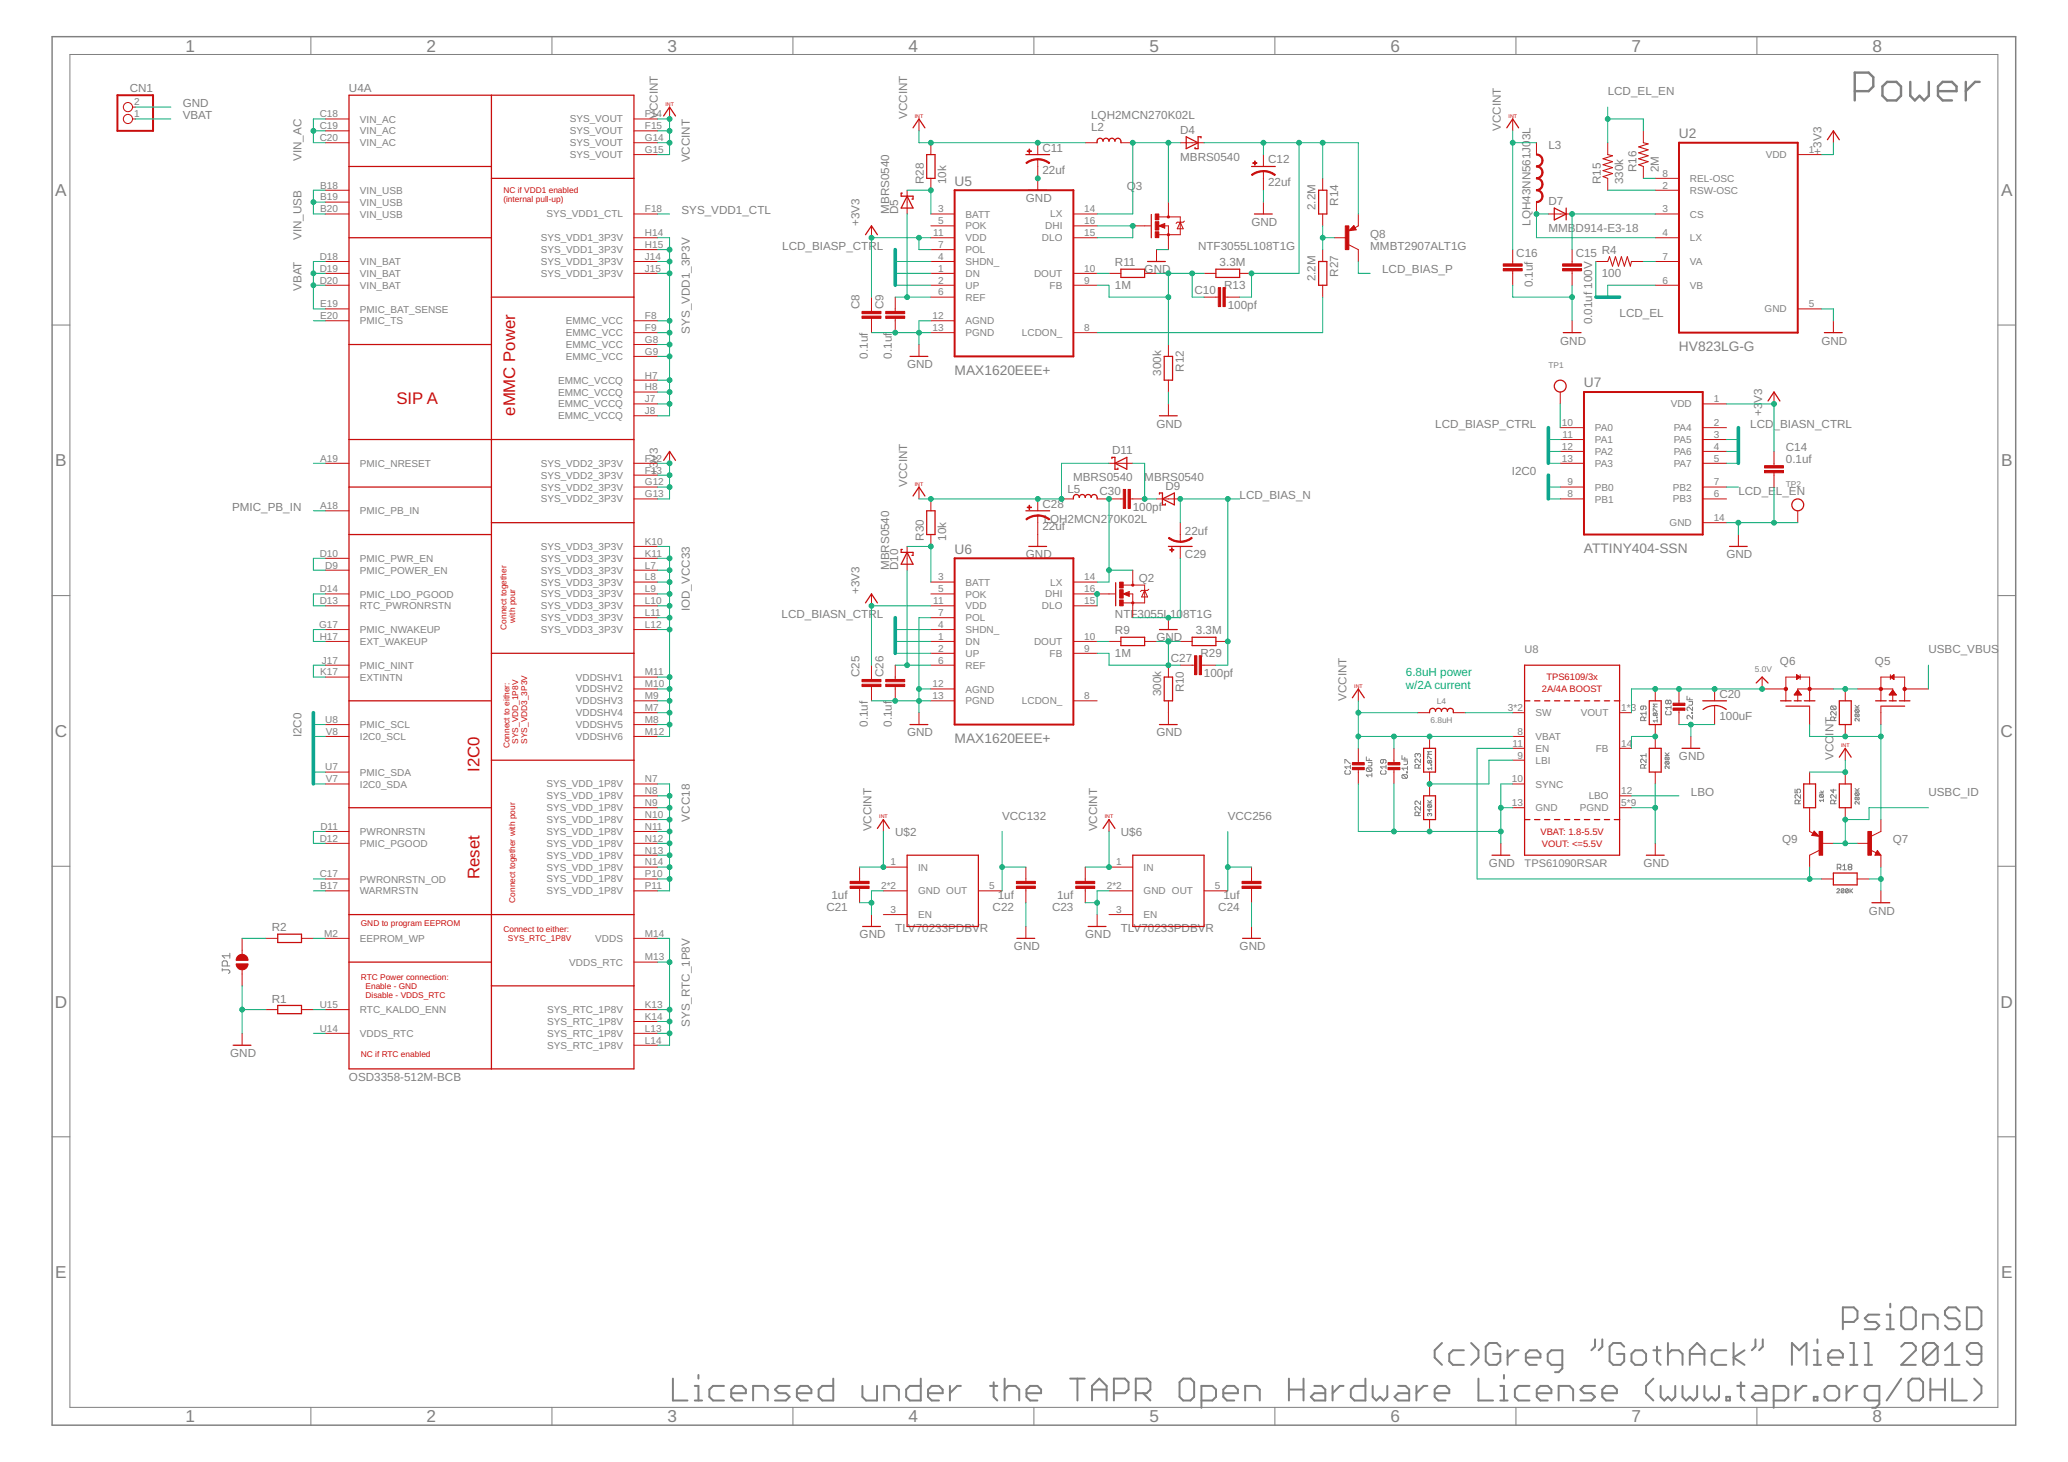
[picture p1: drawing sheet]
<svg xmlns="http://www.w3.org/2000/svg" width="420mm" height="297mm" viewBox="0 0 420 297" stroke-linecap="round" stroke-linejoin="round" font-family="sans-serif">
<defs><g id="words">
<g font-size="3.5" fill="#808080">
<text x="37.7" y="10.5">1</text>
<text x="86.7" y="10.5">2</text>
<text x="135.6" y="10.5">3</text>
<text x="184.6" y="10.5">4</text>
<text x="233.6" y="10.5">5</text>
<text x="282.5" y="10.5">6</text>
<text x="331.5" y="10.5">7</text>
<text x="380.5" y="10.5">8</text>
<text x="11.2" y="39.8">A</text>
<text x="406.6" y="39.8">A</text>
<text x="11.2" y="94.8">B</text>
<text x="406.6" y="94.8">B</text>
<text x="11.1" y="149.7">C</text>
<text x="406.5" y="149.7">C</text>
<text x="11.1" y="204.7">D</text>
<text x="406.5" y="204.7">D</text>
<text x="11.2" y="259.7">E</text>
<text x="406.6" y="259.7">E</text>
<text x="37.7" y="289">1</text>
<text x="86.7" y="289">2</text>
<text x="135.6" y="289">3</text>
<text x="184.6" y="289">4</text>
<text x="233.6" y="289">5</text>
<text x="282.5" y="289">6</text>
<text x="331.5" y="289">7</text>
<text x="380.5" y="289">8</text>
</g>
<g font-size="3.4" fill="#c90d0c">
<text x="80.6" y="82.1">SIP A</text>
<text x="104.7" y="84.5" transform="rotate(-90 104.7 84.5)">eMMC Power</text>
<text x="97.4" y="156.9" transform="rotate(-90 97.4 156.9)">I2C0</text>
<text x="97.4" y="178.6" transform="rotate(-90 97.4 178.6)">Reset</text>
</g>
<g font-size="2.8" fill="#808080">
<text x="341.1" y="28">U2</text>
<text x="193.9" y="37.7">U5</text>
<text x="341.1" y="71.4">HV823LG-G</text>
<text x="193.9" y="76.2">MAX1620EEE+</text>
<text x="321.8" y="78.7">U7</text>
<text x="193.9" y="112.5">U6</text>
<text x="321.8" y="112.4">ATTINY404-SSN</text>
<text x="193.9" y="151">MAX1620EEE+</text>
</g>
<g font-size="2.4" fill="#808080">
<text x="26.3" y="18.7">CN1</text>
<text x="37.1" y="21.8">GND</text>
<text x="70.9" y="18.6">U4A</text>
<text x="326.6" y="19.3">LCD_EL_EN</text>
<text x="37.1" y="24.2">VBAT</text>
<text x="133.6" y="24.2" transform="rotate(-90 133.6 24.2)">VCCINT</text>
<text x="184.3" y="24.2" transform="rotate(-90 184.3 24.2)">VCCINT</text>
<text x="221.7" y="24.2">LQH2MCN270K02L</text>
<text x="221.7" y="26.6">L2</text>
<text x="239.8" y="27.2">D4</text>
<text x="304.9" y="26.6" transform="rotate(-90 304.9 26.6)">VCCINT</text>
<text x="311" y="28.5" transform="rotate(-90 311 28.5)">3L</text>
<text x="61.3" y="32.7" transform="rotate(-90 61.3 32.7)">VIN_AC</text>
<text x="140.1" y="33" transform="rotate(-90 140.1 33)">VCCINT</text>
<text x="211.8" y="35.4">22uf</text>
<text x="211.8" y="30.8">C11</text>
<text x="239.8" y="32.6">MBRS0540</text>
<text x="257.6" y="33.2">C12</text>
<text x="314.6" y="30.2">L3</text>
<text x="332.5" y="35" transform="rotate(-90 332.5 35)">R16</text>
<text x="337" y="35" transform="rotate(-90 337 35)">2M</text>
<text x="370.1" y="31.4" transform="rotate(-90 370.1 31.4)">+3V3</text>
<text x="187.7" y="37.4" transform="rotate(-90 187.7 37.4)">R28</text>
<text x="192.3" y="37.4" transform="rotate(-90 192.3 37.4)">10k</text>
<text x="208.4" y="41.1">GND</text>
<text x="228.9" y="38.6">Q</text>
<text x="230.8" y="38.6">3</text>
<text x="257.6" y="37.8">22uf</text>
<text x="271.9" y="41.8" transform="rotate(-90 271.9 41.8)">R14</text>
<text x="314.6" y="41.7">D7</text>
<text x="325.2" y="37.4" transform="rotate(-90 325.2 37.4)">R15</text>
<text x="329.8" y="37.4" transform="rotate(-90 329.8 37.4)">330k</text>
<text x="138.5" y="43.5">SYS_VDD1_CTL</text>
<text x="174.6" y="45.9" transform="rotate(-90 174.6 45.9)">+3V3</text>
<text x="180.7" y="43.5" transform="rotate(-90 180.7 43.5)">MBRS0540</text>
<text x="182.5" y="43.5" transform="rotate(-90 182.5 43.5)">D5</text>
<text x="254.3" y="45.9">GND</text>
<text x="267.3" y="42.7" transform="rotate(-90 267.3 42.7)">2.2M</text>
<text x="311" y="45.9" transform="rotate(-90 311 45.9)">LQH43NN561J0</text>
<text x="314.6" y="47.1">MMB</text>
<text x="320.1" y="47.1">D914-E3-18</text>
<text x="61.3" y="48.8" transform="rotate(-90 61.3 48.8)">VIN_USB</text>
<text x="158.9" y="50.7">LCD_BIASP_CTRL</text>
<text x="243.4" y="50.7">NTF3055L108T1G</text>
<text x="278.4" y="50.7">MMBT2907ALT1G</text>
<text x="278.4" y="48.3">Q8</text>
<text x="308.1" y="52.2">C16</text>
<text x="320.1" y="52.2">C15 R4</text>
<text x="61.3" y="59.1" transform="rotate(-90 61.3 59.1)">VBAT</text>
<text x="226.5" y="58.7">1M</text>
<text x="226.5" y="54.1">R11</text>
<text x="232.6" y="55.5">GND</text>
<text x="242.7" y="59.6">C10</text>
<text x="247.8" y="54.1">3.3M</text>
<text x="248.7" y="58.6">R13</text>
<text x="267.3" y="57.2" transform="rotate(-90 267.3 57.2)">2.2M</text>
<text x="271.9" y="56.3" transform="rotate(-90 271.9 56.3)">R27</text>
<text x="280.8" y="55.5">LCD_BIAS_P</text>
<text x="311.5" y="58.4" transform="rotate(-90 311.5 58.4)">0.1uf</text>
<text x="325.4" y="56.3">100</text>
<text x="174.6" y="62.8" transform="rotate(-90 174.6 62.8)">C8</text>
<text x="179.5" y="62.8" transform="rotate(-90 179.5 62.8)">C9</text>
<text x="249.4" y="62.8">100pf</text>
<text x="323.5" y="65.9" transform="rotate(-90 323.5 65.9)">0.01uf 100V</text>
<text x="329.1" y="64.5">LCD_EL</text>
<text x="140.1" y="67.8" transform="rotate(-90 140.1 67.8)">SYS_VDD1_3P3V</text>
<text x="317" y="70">GND</text>
<text x="370.1" y="70">GND</text>
<text x="176.3" y="72.9" transform="rotate(-90 176.3 72.9)">0.1uf</text>
<text x="181.2" y="72.9" transform="rotate(-90 181.2 72.9)">0.1uf</text>
<text x="184.3" y="74.8">GND</text>
<text x="235.9" y="76.4" transform="rotate(-90 235.9 76.4)">300k</text>
<text x="240.5" y="75.6" transform="rotate(-90 240.5 75.6)">R12</text>
<text x="358" y="81.8" transform="rotate(-90 358 81.8)">V3</text>
<text x="235" y="86.9">GND</text>
<text x="291.6" y="86.9">LCD_BIASP_CTRL</text>
<text x="355.6" y="86.9">LCD_BIASN_CTRL</text>
<text x="358" y="84.5" transform="rotate(-90 358 84.5)">+3</text>
<text x="133.6" y="93.8" transform="rotate(-90 133.6 93.8)">V3</text>
<text x="226" y="92.3">D11</text>
<text x="362.8" y="94.1">0.1uf</text>
<text x="362.8" y="91.7">C14</text>
<text x="133.6" y="96.5" transform="rotate(-90 133.6 96.5)">+3</text>
<text x="184.3" y="99" transform="rotate(-90 184.3 99)">VCCINT</text>
<text x="216.9" y="100.2">L5</text>
<text x="218" y="97.8">MBRS0540</text>
<text x="223.4" y="100.7">C30</text>
<text x="232.5" y="97.8">MBRS0540</text>
<text x="236.8" y="99.6">D9</text>
<text x="251.9" y="101.4">LCD_BIAS_N</text>
<text x="307.2" y="96.5">I2C0</text>
<text x="353.2" y="100.7">LCD_E</text>
<text x="360.8" y="100.7">L_EN</text>
<text x="47.2" y="103.8">PMIC_PB_IN</text>
<text x="211.8" y="107.8">22uf</text>
<text x="211.8" y="103.2">C28</text>
<text x="212" y="106.2">LQH2MCN270K02L</text>
<text x="230.1" y="103.8">100pf</text>
<text x="187.7" y="109.8" transform="rotate(-90 187.7 109.8)">R30</text>
<text x="192.3" y="109.8" transform="rotate(-90 192.3 109.8)">10k</text>
<text x="208.4" y="113.4">GND</text>
<text x="240.8" y="108.7">22uf</text>
<text x="240.8" y="113.3">C29</text>
<text x="350.8" y="113.4">GND</text>
<text x="180.7" y="115.8" transform="rotate(-90 180.7 115.8)">MBRS0540</text>
<text x="182.5" y="115.8" transform="rotate(-90 182.5 115.8)">D10</text>
<text x="231.3" y="118.3">Q2</text>
<text x="140.1" y="124.2" transform="rotate(-90 140.1 124.2)">IOD_VCC33</text>
<text x="158.8" y="125.5">LCD_BIASN_CTRL</text>
<text x="174.6" y="120.7" transform="rotate(-90 174.6 120.7)">+3V3</text>
<text x="226.5" y="125.5">NTF3055L</text>
<text x="237.7" y="125.5">108T1G</text>
<text x="226.5" y="128.9">R9</text>
<text x="235" y="130.3">GND</text>
<text x="243" y="128.9">3.3M</text>
<text x="174.6" y="137.6" transform="rotate(-90 174.6 137.6)">C25</text>
<text x="179.5" y="137.6" transform="rotate(-90 179.5 137.6)">C26</text>
<text x="226.5" y="133.5">1M</text>
<text x="237.9" y="134.4">C27</text>
<text x="243.9" y="133.4">R29</text>
<text x="244.6" y="137.6">100pf</text>
<text x="361.6" y="135.1">Q6</text>
<text x="380.9" y="135.1">Q5</text>
<text x="391.8" y="132.7">USBC_VBUS</text>
<text x="235.9" y="141.5" transform="rotate(-90 235.9 141.5)">300k</text>
<text x="240.5" y="140.7" transform="rotate(-90 240.5 140.7)">R10</text>
<text x="273.6" y="142.4" transform="rotate(-90 273.6 142.4)">VCCINT</text>
<text x="349.3" y="141.8">C20</text>
<text x="61.3" y="149.8" transform="rotate(-90 61.3 149.8)">I2C0</text>
<text x="176.3" y="147.7" transform="rotate(-90 176.3 147.7)">0.1uf</text>
<text x="181.2" y="147.7" transform="rotate(-90 181.2 147.7)">0.1uf</text>
<text x="184.3" y="149.6">GND</text>
<text x="235" y="149.6">GND</text>
<text x="349.3" y="146.4">100uF</text>
<text x="372.5" y="149.4" transform="rotate(-90 372.5 149.4)">INT</text>
<text x="341.1" y="154.5">GND</text>
<text x="372.5" y="154.5" transform="rotate(-90 372.5 154.5)">VCC</text>
<text x="343.5" y="161.7">LBO</text>
<text x="391.8" y="161.7">USBC_ID</text>
<text x="140.1" y="166.9" transform="rotate(-90 140.1 166.9)">VCC18</text>
<text x="203.6" y="166.5">VCC132</text>
<text x="249.4" y="166.5">VCC256</text>
<text x="177.1" y="168.9" transform="rotate(-90 177.1 168.9)">VCCINT</text>
<text x="181.9" y="169.9">U$2</text>
<text x="222.9" y="168.9" transform="rotate(-90 222.9 168.9)">VCCINT</text>
<text x="227.7" y="169.9">U$6</text>
<text x="362.1" y="171.3">Q9</text>
<text x="384.6" y="171.3">Q7</text>
<text x="302.5" y="176.2">GND</text>
<text x="333.9" y="176.2">GND</text>
<text x="167.9" y="185.1">C21</text>
<text x="168.9" y="182.7">1uf</text>
<text x="201.7" y="185.1">C22</text>
<text x="202.7" y="182.7">1uf</text>
<text x="213.7" y="185.1">C23</text>
<text x="214.8" y="182.7">1uf</text>
<text x="247.5" y="185.1">C24</text>
<text x="248.6" y="182.7">1uf</text>
<text x="379.7" y="185.8">GND</text>
<text x="55.2" y="189.2">R2</text>
<text x="174.6" y="190.6">GND</text>
<text x="181.9" y="189.4">TLV70233PDBVR</text>
<text x="220.5" y="190.6">GND</text>
<text x="227.7" y="189.4">TLV70233PDBVR</text>
<text x="206" y="193.1">GND</text>
<text x="251.9" y="193.1">GND</text>
<text x="55.2" y="203.7">R1</text>
<text x="140.1" y="208.7" transform="rotate(-90 140.1 208.7)">SYS_RTC_1P8V</text>
<text x="46.8" y="214.8">GND</text>
<text x="70.9" y="219.6">OSD3358-512M-BCB</text>
</g>
<g font-size="2.4" fill="#0dab76">
<text x="285.6" y="137.4">6.8uH power</text>
<text x="285.6" y="140">w/2A current</text>
</g>
<g font-size="2.2" fill="#808080">
<text x="309.8" y="132.7">U8</text>
<text x="309.8" y="176.2">TPS61090RSAR</text>
</g>
<g font-size="2" fill="#808080">
<text x="27.3" y="21.4">2</text>
<text x="27.3" y="23.8">1</text>
<text x="65" y="23.8">C18</text>
<text x="131" y="23.8">F14</text>
<text x="65" y="26.2">C19</text>
<text x="65" y="28.7">C20</text>
<text x="73.1" y="24.9">VIN_AC</text>
<text x="73.1" y="27.3">VIN_AC</text>
<text x="73.1" y="29.7">VIN_AC</text>
<text x="115.7" y="24.9">SYS_VOUT</text>
<text x="115.7" y="27.3">SYS_VOUT</text>
<text x="115.7" y="29.7">SYS_VOUT</text>
<text x="131" y="26.2">F15</text>
<text x="131" y="28.7">G14</text>
<text x="115.7" y="32.1">SYS_VOUT</text>
<text x="131" y="31.1">G15</text>
<text x="337.8" y="35.9">8</text>
<text x="358.7" y="32.1">VDD</text>
<text x="367.5" y="31.1">1</text>
<text x="65.1" y="38.3">B18</text>
<text x="65.1" y="40.7">B19</text>
<text x="73.1" y="39.4">VIN_USB</text>
<text x="73.1" y="41.8">VIN_USB</text>
<text x="337.8" y="38.3">2</text>
<text x="343.3" y="37">REL-OSC</text>
<text x="343.3" y="39.4">RSW-OSC</text>
<text x="65.1" y="43.1">B20</text>
<text x="73.1" y="44.2">VIN_USB</text>
<text x="111" y="44.2">SYS_VDD1_CTL</text>
<text x="131" y="48">H14</text>
<text x="131" y="43.1">F18</text>
<text x="189.6" y="48">11</text>
<text x="190.6" y="43.1">3</text>
<text x="190.6" y="45.5">5</text>
<text x="196.2" y="44.2">BATT</text>
<text x="196.2" y="46.6">POK</text>
<text x="212.4" y="46.6">DHI</text>
<text x="213.4" y="44.2">LX</text>
<text x="220.3" y="43.1">14</text>
<text x="220.3" y="45.5">16</text>
<text x="220.3" y="48">15</text>
<text x="337.8" y="43.1">3</text>
<text x="337.8" y="48">4</text>
<text x="343.3" y="44.2">CS</text>
<text x="65" y="52.8">D18</text>
<text x="73.1" y="53.8">VIN_BAT</text>
<text x="109.9" y="49">SYS_VDD1_3P3V</text>
<text x="109.9" y="51.4">SYS_VDD1_3P3V</text>
<text x="109.9" y="53.8">SYS_VDD1_3P3V</text>
<text x="131" y="50.4">H15</text>
<text x="131" y="52.8">J14</text>
<text x="190.6" y="50.4">7</text>
<text x="190.6" y="52.8">4</text>
<text x="196.2" y="51.4">POL</text>
<text x="196.2" y="53.8">SHDN_</text>
<text x="196.2" y="49">VDD</text>
<text x="211.7" y="49">DLO</text>
<text x="337.8" y="52.8">7</text>
<text x="343.3" y="49">LX</text>
<text x="343.3" y="53.8">VA</text>
<text x="65" y="55.2">D19</text>
<text x="65" y="57.6">D20</text>
<text x="73.1" y="56.3">VIN_BAT</text>
<text x="73.1" y="58.7">VIN_BAT</text>
<text x="109.9" y="56.2">SYS_VDD1_3P3V</text>
<text x="131" y="55.2">J15</text>
<text x="190.6" y="55.2">1</text>
<text x="190.6" y="57.6">2</text>
<text x="196.2" y="56.3">DN</text>
<text x="196.2" y="58.7">UP</text>
<text x="210.1" y="56.2">DOUT</text>
<text x="213.3" y="58.7">FB</text>
<text x="220.3" y="57.6">9</text>
<text x="220.3" y="55.2">10</text>
<text x="337.8" y="57.6">6</text>
<text x="343.3" y="58.7">VB</text>
<text x="65.1" y="64.8">E20</text>
<text x="65.1" y="62.4">E19</text>
<text x="73.1" y="65.9">PMIC_TS</text>
<text x="73.1" y="63.5">PMIC_BAT_SENSE</text>
<text x="115" y="65.9">EMMC_VCC</text>
<text x="131" y="64.8">F8</text>
<text x="189.5" y="64.8">12</text>
<text x="190.6" y="60">6</text>
<text x="196.2" y="61.1">REF</text>
<text x="196.2" y="65.9">AGND</text>
<text x="358.5" y="63.5">GND</text>
<text x="367.5" y="62.4">5</text>
<text x="115" y="68.3">EMMC_VCC</text>
<text x="115" y="70.7">EMMC_VCC</text>
<text x="131" y="67.3">F9</text>
<text x="131" y="69.7">G8</text>
<text x="189.5" y="67.3">13</text>
<text x="196.2" y="68.3">PGND</text>
<text x="207.6" y="68.3">LCDON_</text>
<text x="220.3" y="67.3">8</text>
<text x="113.4" y="78">EMMC_VCCQ</text>
<text x="115" y="73.1">EMMC_VCC</text>
<text x="131" y="72.1">G9</text>
<text x="131" y="76.9">H7</text>
<text x="113.4" y="80.4">EMMC_VCCQ</text>
<text x="113.4" y="82.8">EMMC_VCCQ</text>
<text x="131" y="79.3">H8</text>
<text x="131" y="81.7">J7</text>
<text x="339.4" y="82.8">VDD</text>
<text x="348.2" y="81.7">1</text>
<text x="113.4" y="85.2">EMMC_VCCQ</text>
<text x="131" y="84.1">J8</text>
<text x="317.3" y="86.6">10</text>
<text x="317.5" y="89">11</text>
<text x="324" y="87.6">PA0</text>
<text x="340" y="87.6">PA4</text>
<text x="348.2" y="86.6">2</text>
<text x="348.2" y="89">3</text>
<text x="65.1" y="93.8">A19</text>
<text x="73.1" y="94.9">PMIC_NRESET</text>
<text x="109.9" y="94.8">SYS_VDD2_3P3V</text>
<text x="131" y="93.8">F12</text>
<text x="317.3" y="91.4">12</text>
<text x="317.3" y="93.8">13</text>
<text x="324" y="90">PA1</text>
<text x="324" y="92.4">PA2</text>
<text x="324" y="94.9">PA3</text>
<text x="340" y="90">PA5</text>
<text x="340" y="92.4">PA6</text>
<text x="340" y="94.8">PA7</text>
<text x="348.2" y="91.4">4</text>
<text x="348.2" y="93.8">5</text>
<text x="109.9" y="97.3">SYS_VDD2_3P3V</text>
<text x="109.9" y="99.7">SYS_VDD2_3P3V</text>
<text x="131" y="96.2">F13</text>
<text x="131" y="98.6">G12</text>
<text x="131" y="101">G13</text>
<text x="318.5" y="98.6">9</text>
<text x="318.5" y="101">8</text>
<text x="324" y="99.7">PB0</text>
<text x="339.9" y="99.7">PB2</text>
<text x="348.2" y="98.6">7</text>
<text x="348.2" y="101">6</text>
<text x="65.1" y="103.4">A18</text>
<text x="73.1" y="104.5">PMIC_PB_IN</text>
<text x="109.9" y="102.1">SYS_VDD2_3P3V</text>
<text x="324" y="102.1">PB1</text>
<text x="339.2" y="106.9">GND</text>
<text x="339.9" y="102.1">PB3</text>
<text x="348.2" y="105.9">14</text>
<text x="65" y="113.1">D10</text>
<text x="109.9" y="111.7">SYS_VDD3_3P3V</text>
<text x="131" y="110.7">K10</text>
<text x="131" y="113.1">K11</text>
<text x="66.1" y="115.5">D9</text>
<text x="73.1" y="114.2">PMIC_PWR_EN</text>
<text x="73.1" y="116.6">PMIC_POWER_EN</text>
<text x="109.9" y="114.2">SYS_VDD3_3P3V</text>
<text x="109.9" y="116.6">SYS_VDD3_3P3V</text>
<text x="109.9" y="119">SYS_VDD3_3P3V</text>
<text x="131" y="115.5">L7</text>
<text x="131" y="117.9">L8</text>
<text x="190.6" y="117.9">3</text>
<text x="196.2" y="119">BATT</text>
<text x="213.4" y="119">LX</text>
<text x="220.3" y="117.9">14</text>
<text x="65" y="120.3">D14</text>
<text x="65" y="122.7">D13</text>
<text x="73.1" y="121.4">PMIC_LDO_PGOOD</text>
<text x="73.1" y="123.8">RTC_PWRONRSTN</text>
<text x="109.9" y="121.4">SYS_VDD3_3P3V</text>
<text x="109.9" y="123.8">SYS_VDD3_3P3V</text>
<text x="131" y="120.3">L9</text>
<text x="131" y="122.7">L10</text>
<text x="131" y="125.2">L11</text>
<text x="189.6" y="122.7">11</text>
<text x="190.6" y="120.3">5</text>
<text x="190.6" y="125.2">7</text>
<text x="196.2" y="121.4">POK</text>
<text x="196.2" y="123.8">VDD</text>
<text x="211.7" y="123.8">DLO</text>
<text x="212.4" y="121.4">DHI</text>
<text x="220.3" y="120.3">16</text>
<text x="220.3" y="122.7">15</text>
<text x="64.9" y="127.6">G17</text>
<text x="65" y="130">H17</text>
<text x="73.1" y="128.6">PMIC_NWAKEUP</text>
<text x="73.1" y="131">EXT_WAKEUP</text>
<text x="109.9" y="126.2">SYS_VDD3_3P3V</text>
<text x="109.9" y="128.6">SYS_VDD3_3P3V</text>
<text x="131" y="127.6">L12</text>
<text x="190.6" y="130">1</text>
<text x="190.6" y="127.6">4</text>
<text x="196.2" y="131">DN</text>
<text x="196.2" y="126.2">POL</text>
<text x="196.2" y="128.6">SHDN_</text>
<text x="210.1" y="131">DOUT</text>
<text x="220.3" y="130">10</text>
<text x="65.1" y="137.2">K17</text>
<text x="65.4" y="134.8">J17</text>
<text x="73.1" y="135.9">PMIC_NINT</text>
<text x="131" y="137.2">M11</text>
<text x="190.6" y="132.4">2</text>
<text x="190.6" y="134.8">6</text>
<text x="196.2" y="133.5">UP</text>
<text x="196.2" y="135.9">REF</text>
<text x="213.3" y="133.5">FB</text>
<text x="220.3" y="132.4">9</text>
<text x="73.1" y="138.3">EXTINTN</text>
<text x="117" y="138.3">VDDSHV1</text>
<text x="117" y="140.7">VDDSHV2</text>
<text x="117" y="143.1">VDDSHV3</text>
<text x="131" y="139.6">M10</text>
<text x="131" y="142">M9</text>
<text x="189.5" y="139.6">12</text>
<text x="189.5" y="142">13</text>
<text x="196.2" y="140.7">AGND</text>
<text x="196.2" y="143.1">PGND</text>
<text x="207.6" y="143.1">LCDON_</text>
<text x="220.3" y="142">8</text>
<text x="66.1" y="146.9">U8</text>
<text x="66.2" y="149.3">V8</text>
<text x="73.1" y="147.9">PMIC_SCL</text>
<text x="117" y="147.9">VDDSHV5</text>
<text x="117" y="145.5">VDDSHV4</text>
<text x="131" y="146.9">M8</text>
<text x="131" y="144.5">M7</text>
<text x="131" y="149.3">M12</text>
<text x="306.4" y="144.5">3*2</text>
<text x="308.3" y="149.3">8</text>
<text x="312" y="145.5">SW</text>
<text x="321.2" y="145.5">VOUT</text>
<text x="329.4" y="144.5">1*3</text>
<text x="73.1" y="150.3">I2C0_SCL</text>
<text x="117" y="150.3">VDDSHV6</text>
<text x="307.3" y="151.7">11</text>
<text x="308.3" y="154.1">9</text>
<text x="312" y="150.3">VBAT</text>
<text x="312" y="152.8">EN</text>
<text x="312" y="155.2">LBI</text>
<text x="324.2" y="152.8">FB</text>
<text x="329.4" y="151.7">14</text>
<text x="66.1" y="156.5">U7</text>
<text x="66.2" y="158.9">V7</text>
<text x="73.1" y="160">I2C0_SDA</text>
<text x="73.1" y="157.6">PMIC_SDA</text>
<text x="111" y="160">SYS_VDD_1P8V</text>
<text x="131" y="158.9">N7</text>
<text x="131" y="161.4">N8</text>
<text x="307.2" y="158.9">10</text>
<text x="312" y="160">SYNC</text>
<text x="329.4" y="161.4">12</text>
<text x="111" y="162.4">SYS_VDD_1P8V</text>
<text x="111" y="164.8">SYS_VDD_1P8V</text>
<text x="111" y="167.2">SYS_VDD_1P8V</text>
<text x="131" y="163.8">N9</text>
<text x="131" y="166.2">N10</text>
<text x="307.2" y="163.8">13</text>
<text x="312" y="164.8">GND</text>
<text x="321" y="164.8">PGND</text>
<text x="322.8" y="162.4">LBO</text>
<text x="329.4" y="163.8">5*9</text>
<text x="65" y="171">D12</text>
<text x="65.1" y="168.6">D11</text>
<text x="73.1" y="172.1">PMIC_PGOOD</text>
<text x="73.1" y="169.7">PWRONRSTN</text>
<text x="111" y="169.6">SYS_VDD_1P8V</text>
<text x="111" y="172.1">SYS_VDD_1P8V</text>
<text x="131" y="168.6">N11</text>
<text x="131" y="171">N12</text>
<text x="131" y="173.4">N13</text>
<text x="65" y="178.2">C17</text>
<text x="73.1" y="179.3">PWRONRSTN_OD</text>
<text x="111" y="174.5">SYS_VDD_1P8V</text>
<text x="111" y="176.9">SYS_VDD_1P8V</text>
<text x="111" y="179.3">SYS_VDD_1P8V</text>
<text x="131" y="175.8">N14</text>
<text x="131" y="178.2">P10</text>
<text x="181" y="175.8">1</text>
<text x="186.5" y="176.9">IN</text>
<text x="226.8" y="175.8">1</text>
<text x="232.4" y="176.9">IN</text>
<text x="65.1" y="180.7">B17</text>
<text x="73.1" y="181.7">WARMRSTN</text>
<text x="111" y="181.7">SYS_VDD_1P8V</text>
<text x="131" y="180.7">P11</text>
<text x="179" y="180.7">2*2</text>
<text x="181" y="185.5">3</text>
<text x="186.5" y="181.7">GND OUT</text>
<text x="201" y="180.7">5</text>
<text x="224.9" y="180.7">2*2</text>
<text x="226.8" y="185.5">3</text>
<text x="232.4" y="181.7">GND OUT</text>
<text x="246.8" y="180.7">5</text>
<text x="65.9" y="190.3">M2</text>
<text x="73.1" y="191.4">EEPROM_WP</text>
<text x="120.9" y="191.4">VDDS</text>
<text x="131" y="190.3">M14</text>
<text x="186.5" y="186.5">EN</text>
<text x="232.4" y="186.5">EN</text>
<text x="115.7" y="196.2">VDDS_RTC</text>
<text x="131" y="195.1">M13</text>
<text x="65" y="204.8">U15</text>
<text x="65" y="209.6">U14</text>
<text x="73.1" y="205.8">RTC_KALDO_ENN</text>
<text x="111.2" y="205.8">SYS_RTC_1P8V</text>
<text x="111.2" y="208.2">SYS_RTC_1P8V</text>
<text x="131" y="204.8">K13</text>
<text x="131" y="207.2">K14</text>
<text x="131" y="209.6">L13</text>
<text x="73.1" y="210.7">VDDS_RTC</text>
<text x="111.2" y="210.7">SYS_RTC_1P8V</text>
<text x="111.2" y="213.1">SYS_RTC_1P8V</text>
<text x="131" y="212">L14</text>
</g>
<g font-size="1.9" fill="#c90d0c">
<text x="313.3" y="140.7">2A/4A BOOST</text>
<text x="314.2" y="138.2">TPS6109/3x</text>
<text x="313" y="169.6">VBAT: 1.8-5.5V</text>
<text x="313.3" y="172">VOUT: &lt;=5.5V</text>
</g>
<g font-size="1.7" fill="#c90d0c">
<text x="102.3" y="39.3">NC if VDD1 enabled</text>
<text x="102.3" y="41.1">(internal pull-up)</text>
<text x="102.9" y="127.9" transform="rotate(-90 102.9 127.9)">Connect together</text>
<text x="104.7" y="126.5" transform="rotate(-90 104.7 126.5)">with pour</text>
<text x="103.5" y="152" transform="rotate(-90 103.5 152)">Connect to either:</text>
<text x="105.3" y="151.1" transform="rotate(-90 105.3 151.1)">SYS_VDD_1P8V</text>
<text x="107.1" y="151.1" transform="rotate(-90 107.1 151.1)">SYS_VDD3_3P3V</text>
<text x="104.7" y="183.4" transform="rotate(-90 104.7 183.4)">Connect together with pour</text>
<text x="73.3" y="188.2">GND to program EEPROM</text>
<text x="102.3" y="189.5">Connect to either:</text>
<text x="103.2" y="191.3">SYS_RTC_1P8V</text>
<text x="73.3" y="199.1">RTC Power connection:</text>
<text x="74.3" y="200.9">Enable - GND</text>
<text x="74.3" y="202.7">Disable - VDDS_RTC</text>
<text x="73.3" y="214.8">NC if RTC enabled</text>
</g>
<g font-size="1.7" fill="#808080">
<text x="314.6" y="74.8">TP1</text>
<text x="362.8" y="99">TP2</text>
<text x="356.6" y="136.6">5.0V</text>
<text x="291.9" y="143">L4</text>
<text x="290.6" y="146.9">6.8uH</text>
</g>
<g font-size="1.1" fill="#c90d0c">
<text x="135.2" y="21.5">INT</text>
<text x="185.9" y="23.9">INT</text>
<text x="306.5" y="23.9">INT</text>
<text x="185.9" y="98.7">INT</text>
<text x="275.1" y="139.7">INT</text>
<text x="374.1" y="151.8">INT</text>
<text x="178.6" y="166.3">INT</text>
<text x="224.5" y="166.3">INT</text>
</g>
</g></defs>
<path d="M10.6 7.5h398.9v282.1h-398.9z" fill="none" stroke="#808080" stroke-width=".3"/>
<g fill="none" stroke="#808080" stroke-width=".2">
<path d="M14.2 11.1h391.7v274.8h-391.7zM63.2 7.5v3.6M112.1 7.5v3.6M161.1 7.5v3.6M210.1 7.5v3.6M259 7.5v3.6M308 7.5v3.6M357 7.5v3.6M10.6 66h3.6M405.9 66h3.6M10.6 121h3.6M405.9 121h3.6"/>
<path d="M273.2 155.1v-.8h.2l.8 .8h.2M273.4 156.5l-.2 .2v.4l.2 .2h.8l.2-.2v-.4l-.2-.2M274.4 155.4v.8M274.4 155.8h-1.2l.4 .4M277.6 153.8v.7h1.1M277.8 156h.7l.2 .2v.3l-.2 .2M277.8 156l-.2 .2v.3l.2 .2h.7M277.8 156l.7 .7M278 154.9h.7v.5l-.2 .2h-.5M278.2 154.2v.3M278.7 157.5h-1.1l.4 .3M278.7 157.1v.7"/>
<path d="M280.7 156.5l-.2 .2v.4l.2 .2h.7l.2-.2v-.4l-.2-.2M281.1 154.3v.6l-.2 .2-.4-.2v-.4l.2-.2h.7l.2 .2v.4l-.2 .2M281.6 155.8h-1.1l.4 .4M281.6 155.4v.8M284.8 153.5v.7h1.2M285 157.4l-.2 .2v.3l.2 .2h.8M285 157.4h.8l.2 .2v.3l-.2 .2M285 157.4l.8 .7M285.2 154.6h.8v.6l-.2 .1h-.6M285.4 153.9v.3M285.8 156.8h.2v.2h-.2zM286 155.7v.8"/>
<path d="M286 156.1h-1.2l.4 .4M288 153.3l-.1-.2-.4 .2v.4l.2 .1M288 153.3l.2-.2 .4 .2v.4l-.2 .1M288 153.3v.2M288.2 156.1v-.6l-.2-.2h-.3l-.2 .2v.6h1.1M288.6 155.3l-.4 .4M288.6 154.2v.8l-.7-.8-.4 .2v.4l.2 .2M290 154.2v-.6l.9 .6M290.4 154.6l-.1-.1-.3 .1 .2 .4 .2-.1M290.4 154.6l.2-.1 .3 .1-.2 .4-.3-.1M290.4 154.6v.3M290.7 155.3h.2v.2h-.2z"/>
<path d="M290.9 156.1h-.9l.3 .3M290.9 155.8v.6M290.9 152.7h-.9l.3 .3-.3 .3h.9M333.9 143.4v.6l-.2 .2-.4-.2v-.4l.2-.2h.8l.1 .2v.4l-.1 .2M334.1 156.1v-.6l-.2-.2h-.4l-.2 .2v.6h1.1M334.1 146.4v-.5l-.2-.2h-.4l-.2 .2v.5h1.1M334.4 153.5h-1.1l.4 .3M334.4 154.2v.8l-.7-.8-.4 .2v.4l.2 .2M334.4 145.7l-.3 .3M334.4 144.9h-1.1l.4 .4M334.4 144.6v.7M334.4 153.1v.7"/>
<path d="M334.4 155.3l-.3 .4M335.9 144.5v-.5l.8 .5M336.3 145l.1-.2 .3 .2-.1 .4-.3-.1M336.3 145l-.1-.2-.3 .2 .1 .4 .3-.1M336.3 145v.3M336.6 145.7l.1 .1zM336.7 146.5h-.8l.3 .2M336.7 146.2v.5M336.7 143.1h-.8l.3 .2-.3 .3h.8M338.3 153.5h.8M338.3 153l.6 .5M338.4 153.8h.6l.1 .2-.1 .4"/>
<path d="M338.4 154.7h.6l.1 .2-.1 .4M338.4 153.8l-.1 .2 .1 .4h.6M338.4 154.7l-.1 .2 .1 .4h.6M338.4 154.7l.6 .6M338.4 153.8l.6 .6M338.6 144.5l-.2 .2v.4l.2 .1h.7l.2-.1v-.4l-.2-.2M338.9 142.5l-.1-.2-.4 .2v.3l.2 .2 .3-.2M338.9 142.5l.2-.2 .4 .2v.3l-.2 .2-.4-.2M338.9 142.5v.3M339.1 155.6v.5l-.5-.5-.3 .1 .1 .4M339.1 153l-.4 .4M339.5 143.4v.7"/>
<path d="M339.5 143.7h-1.1l.4 .4M342.8 141.4v.8h1.1M343.1 142.5h.8v.6l-.2 .2h-.6M343.3 141.8v.4M343.7 144.8h.2v.1h-.2zM343.9 143.7v.7l-.8-.7-.3 .1v.4l.1 .2M343.9 145.3v.8l-.8-.8-.3 .2v.4l.1 .2M372.1 143.4l-.2 .2v.4l.2 .2h.8M372.1 143.4h.8l.1 .2v.4l-.1 .2M372.1 143.4l.8 .8M372.7 146.4v-.5l-.2-.2h-.4l-.2 .2v.5h1.1M373 144.6v.7l-.7-.7-.4 .2v.3l.2 .2"/>
<path d="M373 145.7l-.3 .3M376.9 143.8h.8M376.9 143.3l.5 .5M377 144.2l-.1 .1 .1 .4h.6M377 144.2h.6l.1 .1-.1 .4M377 145.1h.6l.1 .1-.1 .4M377 145.1l-.1 .1 .1 .4h.6M377 145.1l.6 .5M377 144.2l.6 .5M377.7 146v.5l-.5-.5-.3 .1 .1 .4M377.7 143.3l-.4 .4M10.6 176h3.6"/>
<path d="M288.2 165.7v-.5l-.2-.2h-.3l-.2 .2v.5h1.1M288.6 162.8v.7l-.7-.7-.4 .1v.4l.2 .2M288.6 163.9v.7l-.7-.7-.4 .2v.3l.2 .2M288.6 165l-.4 .4M290 163.1h.9M290 162.6l.6 .5M290.2 163.5l-.2 .1 .2 .4h.5M290.2 163.5l.7 .1-.2 .4M290.2 163.5l.5 .5M290.4 165.4l-.1-.1-.3 .1 .2 .4M290.4 165.4l.2-.1 .3 .1-.2 .4M290.4 164.4v.5l-.4-.4h.9"/>
<path d="M290.4 165.4v.1M290.9 162.6l-.5 .4M364.7 160.3v.8h.6l-.2-.4 .2-.4h.3l.2 .2v.4l-.2 .2M365.4 163.3v-.5l-.1-.2h-.4l-.2 .2v.5h1.1M365.8 161.5v.7l-.7-.7-.4 .1v.4l.2 .2M365.8 162.6l-.4 .3M369.7 161.1h.8M369.8 161.4l-.1 .2 .1 .4h.6M369.8 161.4h.6l.1 .2-.1 .4M369.8 161.4l.6 .6M369.9 160.7l.3 .4 .3-.4M370.5 162.6h-.8l.2 .3"/>
<path d="M370.5 162.3v.6M372.5 160.3v.8l-.6-.6h1.1M372.7 163.3v-.5l-.2-.2h-.4l-.2 .2v.5h1.1M373 161.5v.7l-.7-.7-.4 .1v.4l.2 .2M373 162.6l-.3 .3M373.3 176.3h.5l.2-.1v-.4l-.2-.2h-.5v1.1M373.7 176.3l.3 .4M374.4 176l.4-.4v1.1M374.4 176.7h.7M375.7 176.2l-.2-.2 .2-.4h.4l.1 .2-.1 .4M375.7 176.2l-.2 .1 .2 .4h.4l.1-.2-.1-.3M375.7 176.2h.4"/>
<path d="M376.9 160.7h.8M376.9 160.2l.5 .5M377 161.1h.6l.1 .1-.1 .4M377 162h.6l.1 .1-.1 .4M377 161.1l-.1 .4 .7 .1M377 162l-.1 .4 .7 .1M377 162l.6 .5M377 161.1l.6 .5M377.7 162.9v.5l-.5-.5-.3 .1 .1 .4M377.7 160.2l-.4 .4M405.9 176h3.6M45.1 197h1.3l.3 .3v.2l-.3 .3"/>
<path d="M45.1 196.8v.5M46.2 196.3v-.8l-.3-.3h-.5l-.3 .3v.8h1.6M46.7 193.7v1M46.7 194.2h-1.6l.6 .5M373.2 180.7l.1-.1 .4 .1-.5 .7h.5M374.6 180.7v.6l-.1 .1-.4-.1M374.6 180.7l-.4-.1-.1 .1v.6M374.6 180.7l-.5 .6M375.5 180.7v.6l-.1 .1-.4-.1M375.5 180.7l-.4-.1-.1 .1v.6M375.5 180.7l-.5 .6M375.9 180.6v.8"/>
<path d="M376 181l.4 .4M376.4 180.6l-.5 .5M10.6 231h3.6M405.9 231h3.6M63.2 285.9v3.7M112.1 285.9v3.7M161.1 285.9v3.7M210.1 285.9v3.7M259 285.9v3.7M308 285.9v3.7M357 285.9v3.7"/>
</g>
<g fill="none" stroke="#808080" stroke-width=".4">
<path d="M141.9 279.4v.7M293 272.9l-1.5 1.4v1.5l1.5 1.5M297.4 274.3h-2.2l-.8 .8v1.5l.8 .7h2.2M298.9 272.9l1.5 1.4v1.5l-1.5 1.5M304.8 273.6l-.7-.7h-1.5l-.7 .7v3l.7 .7h1.5l.7-.7v-1.5h-1.5M305.6 279.4v.7M306.3 274.3v3M308.5 274.3h-.7l-1.5 1.5M310 275.8h3v-.7l-.8-.8h-1.5l-.7 .8v1.5l.7 .7h1.5M317.4 277.3h-2.2l-.7-.7v-1.5l.7-.8h2.2v3.7l-.7 .8h-.8M324.1 272.1v1.5l-.8 .7M325.5 272.1v1.5l-.7 .7"/>
<path d="M330 273.6l-.8-.7h-1.4l-.8 .7v3l.8 .7h1.4l.8-.7v-1.5h-1.5M332.2 274.3h1.5l.7 .8v1.5l-.7 .7h-1.5l-.7-.7v-1.5zM335.9 274.3h1.5M336.7 273.6v3l.7 .7M338.9 275.1l.7-.8h1.5l.7 .8v2.2M338.9 272.9v4.4M343.3 275.1h3M343.3 277.3v-3l1.5-1.4 1.5 1.4v3M350.7 274.3h-2.2l-.7 .8v1.5l.7 .7h2.2M352.2 272.9v4.4M354.4 274.3l-2.2 1.5 2.2 1.5M356.7 272.1v1.5l-.8 .7"/>
<path d="M358.1 272.1v1.5l-.7 .7M364.1 277.3v-4.4l1.4 1.4 1.5-1.4v4.4M368.5 274.3h.8v3M368.5 277.3h1.5M369.3 272.1v.8M371.5 275.8h2.9v-.7l-.7-.8h-1.5l-.7 .8v1.5l.7 .7h1.5M374.4 268.6h2.2l.8-.8v-1.4l-.8-.8h-2.2v4.5M375.9 277.3h1.5M375.9 272.9h.7v4.4M378.9 277.3h1.4M378.9 272.9h.7v4.4M381.8 267.1h-2.2l-.7 .7 .7 .8h1.5l.7 .7-.7 .8h-2.2"/>
<path d="M383.3 270.1h1.5M383.3 267.1h.7v3M384 264.9v.7M386.3 273.6l.7-.7h1.5l.7 .7v.7l-2.9 3h2.9M387 265.6h1.5l.7 .8v2.9l-.7 .8h-1.5l-.7-.8v-2.9zM390.7 270.1v-3h2.2l.8 .7v2.3M393.7 273.6l-.8-.7h-1.4l-.8 .7v3M393.7 273.6v3l-.8 .7h-1.4l-.8-.7M393.7 273.6l-3 3M395.2 277.3h2.9M395.2 274.3l1.4-1.4v4.4M398.1 266.4l-.7-.8h-1.5l-.7 .8v.7l.7 .7h1.5l.7 .8v.7l-.7 .8h-1.5l-.7-.8"/>
<path d="M399.6 265.6h2.2l.8 .8v2.9l-.8 .8h-2.2zM402.6 275.1h-2.3l-.7-.8v-.7l.7-.7h1.5l.8 .7v3l-.8 .7h-1.5l-.7-.7M136.7 280.1v4.4h3M141.2 284.5h1.4M141.2 281.6h.7v2.9M147.1 281.6h-2.2l-.8 .7v1.5l.8 .7h2.2M148.6 283.1h2.9v-.8l-.7-.7h-1.5l-.7 .7v1.5l.7 .7h1.5M153 284.5v-2.9h2.2l.8 .7v2.2M160.4 281.6h-2.2l-.7 .7 .7 .8h1.5l.7 .7-.7 .7h-2.2M161.9 283.1h2.9v-.8l-.7-.7h-1.5l-.7 .7v1.5l.7 .7h1.5M169.3 280.1v4.4h-2.2l-.8-.7v-1.5l.8-.7h2.2M175.2 281.6v2.2l.8 .7h2.2v-2.9"/>
<path d="M179.7 284.5v-2.9h2.2l.7 .7v2.2M187.1 280.1v4.4h-2.3l-.7-.7v-1.5l.7-.7h2.3M188.6 283.1h2.9v-.8l-.7-.7h-1.5l-.7 .7v1.5l.7 .7h1.5M193 281.6v2.9M195.2 281.6h-.7l-1.5 1.5M201.1 281.6h1.5M201.9 280.8v3l.7 .7M204.1 282.3l.8-.7h1.4l.8 .7v2.2M204.1 280.1v4.4M208.6 283.1h2.9v-.8l-.7-.7h-1.5l-.7 .7v1.5l.7 .7h1.5M217.4 280.1h3M218.9 280.1v4.4"/>
<path d="M221.9 284.5v-2.9l1.5-1.5 1.4 1.5v2.9M221.9 282.3h2.9M226.3 283.1h2.2l.8-.8v-1.5l-.8-.7h-2.2v4.4M230.8 283.1h2.2l.7-.8v-1.5l-.7-.7h-2.2v4.4M232.2 283.1l1.5 1.4M239.6 280.8l.8-.7h1.5l.7 .7v3l-.7 .7h-1.5l-.8-.7zM244.1 284.5h2.2l.8-.7v-1.5l-.8-.7h-2.2v4.4M248.5 283.1h3v-.8l-.7-.7h-1.5l-.8 .7v1.5l.8 .7h1.5M253 284.5v-2.9h2.2l.7 .7v2.2M261.9 282.3h2.9M261.9 280.1v4.4M264.8 280.1v4.4"/>
<path d="M267 281.6h1.5l.8 .7v2.2h-2.3l-.7-.7 .7-.7h2.3M270.7 281.6v2.9M273 281.6h-.8l-1.5 1.5M277.4 280.1v4.4h-2.2l-.8-.7v-1.5l.8-.7h2.2M278.9 281.6v2.2l.7 .7 .8-.7 .7 .7 .8-.7v-2.2M284.1 281.6h1.5l.7 .7v2.2h-2.2l-.8-.7 .8-.7h2.2M287.8 281.6v2.9M290 281.6h-.7l-1.5 1.5M291.5 283.1h2.9v-.8l-.7-.7h-1.5l-.7 .7v1.5l.7 .7h1.5M300.4 280.1v4.4h2.9M304.8 284.5h1.5M304.8 281.6h.8v2.9"/>
<path d="M310.7 281.6h-2.2l-.7 .7v1.5l.7 .7h2.2M312.2 283.1h3v-.8l-.7-.7h-1.5l-.8 .7v1.5l.8 .7h1.5M316.7 284.5v-2.9h2.2l.7 .7v2.2M324.1 281.6h-2.3l-.7 .7 .7 .8h1.5l.8 .7-.8 .7h-2.2M325.5 283.1h3v-.8l-.7-.7h-1.5l-.8 .7v1.5l.8 .7h1.5M335.9 280.1l-1.5 1.5v1.5l1.5 1.4M337.4 281.6v2.2l.7 .7 .8-.7 .7 .7 .8-.7v-2.2M341.8 281.6v2.2l.8 .7 .7-.7 .8 .7 .7-.7v-2.2M346.3 281.6v2.2l.7 .7 .8-.7 .7 .7 .7-.7v-2.2M350.7 283.8h.8v.7h-.8zM353 281.6h1.4M353.7 280.8v3l.7 .7"/>
<path d="M356.7 281.6h1.4l.8 .7v2.2h-2.2l-.8-.7 .8-.7h2.2M360.4 284.5h2.2l.7-.7v-1.5l-.7-.7h-2.2v4.4M364.8 281.6v2.9M367 281.6h-.7l-1.5 1.5M368.5 283.8h.8v.7h-.8zM370.7 282.3l.8-.7h1.4l.8 .7v1.5l-.8 .7h-1.4l-.8-.7zM375.2 281.6v2.9M377.4 281.6h-.8l-1.4 1.5M381.8 284.5h-2.2l-.7-.7v-1.5l.7-.7h2.2v3.7l-.7 .7h-.8M386.3 280.1l-3 4.4M387.8 280.8l.7-.7h1.5l.7 .7v3l-.7 .7h-1.5l-.7-.7zM392.2 282.3h3"/>
<path d="M392.2 280.1v4.4M395.2 280.1v4.4M396.6 280.1v4.4h3M401.1 280.1l1.5 1.5v1.5l-1.5 1.4"/>
</g>
<path d="M376.8 18.5h2.8l1-.9v-1.9l-1-.9h-2.8v5.6M382.5 17.6l.9-1h1.9l.9 1v1.9l-.9 .9h-1.9l-.9-.9zM388.1 16.6v2.9l.9 .9 1-.9 .9 .9 1-.9v-2.9M393.7 18.5h3.8v-.9l-.9-1h-1.9l-1 1v1.9l1 .9h1.9M399.4 16.6v3.8M402.2 16.6h-.9l-1.9 1.9" fill="none" stroke="#808080" stroke-width=".49"/>
<g fill="none" stroke="#c90d0c" stroke-width=".25">
<path d="M70.9 19.3h57.9v197.9h-57.9zM99.8 19.3v197.9M70.9 33.8h28.9M99.8 36.2h29M134.8 23.6l1.2-1.8 1.2 1.8M183.3 39.2h-.2v.7h2.4v.5h-.2M184.3 39.9l1.2 2.4h-2.4zM185.5 26l1.2-1.8 1.2 1.8M188.3 31.4h1.7v4.8h-1.7zM208.4 31.4h4.9M209 38.7h3.6M222.9 29a.64 .64 0 0 1 .4-.9 .64 .64 0 0 1 .8 .6 .6 .6 0 0 1 .6-.6 .6 .6 0 0 1 .6 .6 .6 .6 0 0 1 .6-.6 .6 .6 0 0 1 .6 .6 .64 .64 0 0 1 .8-.6 .64 .64 0 0 1 .4 .9"/>
<path d="M241 27.8l2.4 1.2-2.4 1.2zM244 28v-.2h-.6v2.4h-.6v-.2M254.3 33.8h4.8M267.9 38.7h1.7v4.8h-1.7zM306.1 26l1.2-1.8 1.2 1.8M371.3 28.4l1.2-1.8 1.2 1.8M70.9 48.3h28.9M175.9 47.7l1.2-1.8 1.2 1.8M227.7 54.7h4.9v1.7h-4.9zM233.2 53.1h3.6M233.9 43.6v4.7M247 54.7h4.9v1.7h-4.9z"/>
<path d="M254.9 43.5h3.6M267.9 53.1h1.7v4.9h-1.7zM275 46.5h-.3l.3-.3 .3 .4-1 .1 .7-.7 .4 .6M315.8 42.3l2.4 1.2-2.4 1.2zM318.2 42.3v2.4M70.9 70h28.9M99.8 60.4h29M184.9 72.4h3.6M236.5 72.4h1.7v4.8h-1.7zM317.6 67.6h3.6M370.7 67.6h3.6M70.9 99h28.9"/>
<path d="M70.9 89.3h57.9M134.8 93.5l1.2-1.8 1.2 1.8M225.9 93.2v-.3h.6v2.4h.6v-.2M226.5 94.1l2.4-1.2v2.4zM235.6 84.5h3.6M359.2 81.5l1.2-1.8 1.2 1.8M70.9 108.6h28.9M99.8 106.2h29M183.3 111.6h-.2v.6h2.4v.6h-.2M184.3 112.2l1.2 2.4h-2.4zM185.5 100.8l1.2-1.8 1.2 1.8M188.3 103.8h1.7v4.8h-1.7z"/>
<path d="M208.4 103.8h4.9M209 111h3.6M218.1 101.4a.63 .63 0 0 1 .4-.9 .63 .63 0 0 1 .8 .6 .6 .6 0 0 1 .6-.6 .6 .6 0 0 1 .6 .6 .6 .6 0 0 1 .6-.6 .6 .6 0 0 1 .6 .6 .63 .63 0 0 1 .8-.6 .63 .63 0 0 1 .4 .9M226.7 118.4v4.7M235.6 100.4v-.2h.6v2.4h.6v-.3M236.2 101.4l2.4-1.2v2.4zM237.4 111h4.8M351.4 111h3.6M99.8 132.7h29M175.9 122.5l1.2-1.8 1.2 1.8M227.7 129.5h4.9v1.7h-4.9zM235.6 127.9h3.6"/>
<path d="M236.5 137.6h1.7v4.8h-1.7zM242.2 129.5h4.8v1.7h-4.8zM309.8 135.1h19.3v38.7h-19.3zM356.8 138.8l1.2-1.2 1.2 1.2M70.9 142.4h28.9M99.8 154.5h29M184.9 147.2h3.6M235.6 147.2h3.6M274.8 141.8l1.2-1.8 1.2 1.8M289.2 152h2.5v4.9h-2.5zM290.4 144.8a.63 .63 0 0 1 .5-.9 .63 .63 0 0 1 .8 .6 .6 .6 0 0 1 .6-.6 .6 .6 0 0 1 .6 .6 .6 .6 0 0 1 .6-.6 .6 .6 0 0 1 .6 .6 .63 .63 0 0 1 .8-.6 .63 .63 0 0 1 .4 .9M309.8 142.4h1"/>
<path d="M311.8 142.4h1.1M313.8 142.4h1.1M315.8 142.4h1.1M317.9 142.4h1M319.9 142.4h1.1M321.9 142.4h1.1M323.9 142.4h1.1M326 142.4h1M328 142.4h1.1M335.1 142.4h2.4v4.8h-2.4zM335.1 152h2.4v4.9h-2.4zM341.7 152h3.7"/>
<path d="M345.9 142.4h4.9M346 144.1a3.9 3.9 0 0 1 4.7 0M361.8 142.4h2.1M362.8 143.5h4.9M364.5 142.4h1.5M366.5 159.3h2.4v4.8h-2.4zM366.6 142.4h2.1M373.7 142.4h2.4v4.8h-2.4zM373.7 159.3h2.4v4.8h-2.4zM373.7 153.8l1.2-1.8 1.2 1.8M381.1 142.4h2.1M382.1 143.5h4.9"/>
<path d="M383.8 142.4h1.5M385.9 142.4h2.1M70.9 164.1h28.9M178.3 168.3l1.2-1.8 1.2 1.8M184.3 173.8h14.5v14.4h-14.5zM224.1 168.3l1.2-1.8 1.2 1.8M230.1 173.8h14.5v14.4h-14.5zM289.2 161.7h2.5v4.8h-2.5zM303.1 173.8h3.6M309.8 166.5h1M311.8 166.5h1.1M313.8 166.5h1.1"/>
<path d="M315.8 166.5h1.1M317.9 166.5h1M319.9 166.5h1.1M321.9 166.5h1.1M323.9 166.5h1.1M326 166.5h1M328 166.5h1.1M334.5 173.8h3.6M368.6 169.5h.4l-.4-.2-.2 .4 1 .1-.8-.8-.3 .7M372.5 177.4h4.8v2.4h-4.8zM381.4 173.3l.1 .2h-.3l.2-.5 .5 .6h-.7M56.4 189.8h4.9v1.7h-4.9z"/>
<path d="M70.9 195.5h28.9M70.9 185.8h57.9M175.3 188.2h3.6M206.6 190.6h3.6M221.1 188.2h3.6M252.5 190.6h3.6M380.3 183.4h3.6M47.4 212.4h3.6M56.4 204.3h4.9v1.7h-4.9zM99.8 200.3h29"/>
<circle cx="317" cy="78.4" r="1.21"/>
<circle cx="365.3" cy="102.6" r="1.21"/>
</g>
<g fill="none" stroke="#c90d0c" stroke-width=".2">
<path d="M26.9 24.2h.6M26.9 21.8h.6M66.1 24.2h4.8M66.1 26.6h4.8M66.1 38.7h4.8M66.1 29h4.8M128.8 24.2h4.8M128.8 26.6h4.8M128.8 29h4.8M128.8 31.4h4.8M136 21.8v2.4M184.3 38.7v4.8"/>
<path d="M186.7 24.2v2.4M189.1 29v2.4M189.1 36.2v2.5M210.8 29v2.4M210.8 32.4v6.3M220.5 29h2.4M227.7 29h2.4M239.8 29h4.8M256.7 31.4v2.4M256.7 34.8v3.9M268.7 36.2v2.5M307.3 24.2v2.4"/>
<path d="M312.2 29v2.4M326.6 29v2.4M326.6 36.2v2.5M333.9 26.6v2.4M333.9 33.8v2.4M336.3 38.7h4.8M336.3 36.2h4.8M365.3 31.4h4.8M372.5 26.6v2.4M66.1 53.1h4.8M66.1 55.5h4.8M66.1 41.1h4.8"/>
<path d="M66.1 43.5h4.8M66.1 58h4.8M128.8 53.1h4.8M128.8 55.5h4.8M128.8 48.3h4.8M128.8 50.7h4.8M128.8 43.5h4.8M177.1 45.9v2.4M189.1 53.1h4.9M189.1 55.5h4.9M189.1 48.3h4.9M189.1 50.7h4.9"/>
<path d="M189.1 43.5h4.9M189.1 58h4.9M189.1 45.9h4.9M218.1 55.5h4.8M218.1 48.3h4.8M218.1 43.5h4.8M218.1 58h4.8M218.1 45.9h4.8M225.3 55.5h2.4M230.1 45.9h3.7M232.6 55.5h2.4M235 50.7v2.4"/>
<path d="M235.4 45.9l1.2-.5v1zM235.5 44.1h4.3v3.6h-4.4M236.5 45.9h.9v4.8M237.4 41.1v3M239.8 45.1l.6 1.4h-1.2zM240.6 44.9l-.2 .2h-1.2l-.2 .3M244.6 55.5h2.4M251.9 55.5h2.4M256.7 41.1v2.4M268.7 43.5v2.4M268.7 50.7v2.4M268.7 58v2.4"/>
<path d="M271.1 48.3h2.5M274 49.7l2 1v2.4M275.1 45.8l.4 .9-1.4 .2zM276 43.5v2.4l-.7 .4M307.3 50.7v2.9M307.3 55.1v2.9M312.2 41.1v2.4M314.6 43.5h4.8M319.4 50.7v2.9M319.4 55.1v2.9M324.2 53.1h2.4M331.5 53.1h2.4"/>
<path d="M336.3 53.1h4.8M336.3 48.3h4.8M336.3 43.5h4.8M336.3 58h4.8M66.1 65.2h4.8M66.1 62.8h4.8M128.8 65.2h4.8M128.8 67.6h4.8M128.8 70h4.8M128.8 72.4h4.8M128.8 77.2h4.8M128.8 79.7h4.8"/>
<path d="M177.1 60.4v2.8M177.1 64.7v2.9M181.9 60.4v2.8M181.9 64.7v2.9M186.7 70v2.4M189.1 65.2h4.9M189.1 67.6h4.9M189.1 60.4h4.9M218.1 67.6h4.8M237.4 70v2.4M237.4 77.2v2.5M244.6 60.4h2.9"/>
<path d="M249 60.4h2.9M317 79.7v2.4M319.4 65.2v2.4M360.4 79.7v2.4M365.3 62.8h4.8M372.5 65.2v2.4M66.1 94.1h4.8M128.8 94.1h4.8M128.8 96.5h4.8M128.8 99h4.8M128.8 82.1h4.8M128.8 84.5h4.8"/>
<path d="M136 91.7v2.4M186.7 99v2.4M225.3 94.1h4.8M237.4 82.1v2.4M317 94.1h4.8M317 99h4.8M317 86.9h4.8M317 89.3h4.8M317 91.7h4.8M345.9 94.1h4.9M345.9 99h4.9M345.9 82.1h4.9"/>
<path d="M345.9 86.9h4.9M345.9 89.3h4.9M345.9 91.7h4.9M360.4 91.7v2.9M360.4 96.1v2.9M66.1 103.8h4.8M66.1 113.4h4.8M66.1 115.8h4.8M128.8 113.4h4.8M128.8 115.8h4.8M128.8 111h4.8M128.8 118.3h4.8"/>
<path d="M128.8 101.4h4.8M184.3 111v4.8M189.1 118.3h4.9M189.1 101.4v2.4M189.1 108.6v2.4M210.8 101.4v2.4M210.8 104.8v6.2M215.7 101.4h2.4M218.1 118.3h4.8M222.9 101.4h5.3M228.2 118.9h4.4v3.6h-4.4M229.7 101.4h2.9"/>
<path d="M230.1 115.8v3.1M232.6 120l.6 1.3h-1.3zM233.4 119.7l-.2 .3h-1.3l-.2 .2M235 101.4h4.8M239.8 106.2v3.9M239.8 111v2.4M317 101.4h4.8M345.9 101.4h4.9M345.9 106.2h4.9M353.2 108.6v2.4M365.3 103.8v2.4M66.1 120.7h4.8"/>
<path d="M66.1 135.1h4.8M66.1 127.9h4.8M66.1 137.6h4.8M66.1 130.3h4.8M66.1 123.1h4.8M128.8 120.7h4.8M128.8 127.9h4.8M128.8 137.6h4.8M128.8 123.1h4.8M128.8 140h4.8M128.8 125.5h4.8M177.1 120.7v2.4"/>
<path d="M177.1 135.1v2.9M177.1 139.5v2.9M181.9 135.1v2.9M181.9 139.5v2.9M189.1 120.7h4.9M189.1 135.1h4.9M189.1 127.9h4.9M189.1 130.3h4.9M189.1 123.1h4.9M189.1 140h4.9M189.1 125.5h4.9M189.1 132.7h4.9"/>
<path d="M218.1 120.7h8.4M218.1 130.3h4.8M218.1 123.1h4.8M218.1 132.7h4.8M225.3 130.3h2.4M228.2 120.7l1.2-.5v1zM229.3 120.7h.8v4.8M232.6 130.3h2.4M237.4 125.5v2.4M237.4 135.1v2.5M239.8 135.1h2.9M239.8 130.3h2.4"/>
<path d="M244.1 135.1h2.9M247 130.3h2.4M276 140v2.4M336.3 140v2.4M341.1 140v3.1M348.4 140v2.4M358 137.6v2.4h4.8M365 138h.1M365 137.9h.2M365 137.8h.4M365 137.7h.6M365 137.5h.6"/>
<path d="M365 137.3h.4M365 137.2h.2M365 137.1h.1M365 137.1l.7 .5-.7 .4zM365.7 137.1v.9M372.5 140h-7.2v2.4M374.9 140v2.4M377.3 140h7.3v2.4M384.1 137.1v.9M384.1 137.6l.7-.5v.9zM384.2 137.7h.6M384.2 137.5h.6"/>
<path d="M384.4 137.8h.4M384.4 137.3h.4M384.6 137.9h.2M384.6 137.2h.2M384.7 138h.1M384.7 137.1h.1M387 140h4.8M66.1 149.6h4.8M66.1 159.3h4.8M66.1 147.2h4.8M66.1 156.9h4.8M128.8 149.6h4.8"/>
<path d="M128.8 159.3h4.8M128.8 147.2h4.8M128.8 142.4h4.8M128.8 144.8h4.8M186.7 144.8v2.4M189.1 142.4h4.9M218.1 142.4h4.8M237.4 142.4v4.8M276 152v3.2M276 156.1v3.2M283.2 152v3.2M283.2 156.1v3.2"/>
<path d="M288 144.8h2.4M290.4 149.6v2.4M290.4 156.9v4.8M295.3 144.8h2.4M307.3 149.6h2.5M307.3 159.3h2.5M307.3 144.8h2.5M307.3 152h2.5M307.3 154.5h2.5M329.1 144.8h2.4M329.1 152h2.4M336.3 147.2v4.8"/>
<path d="M336.3 156.9v2.4M341.1 144.1v3.1M343.5 149.6v2.4M348.4 143.4v3.8M362.8 142.4v-4.8h4.9v4.8M364.6 141.1h1.3M364.7 140.9h1.1M364.8 140.8h.9M364.9 140.7h.7M365 140.6h.5M365 140.5h.5M365.1 140.4h.3"/>
<path d="M365.2 140.3h.1M365.3 140.2l.7 1h-1.5zM367.7 143.6v3.6M367.7 156.9v2.4M374.9 147.2v2.4M374.9 152v2.5M374.9 156.9v2.4M382.1 142.4v-4.8h4.9v4.8M382.1 143.6v3.6M383.9 141.1h1.3M384 140.9h1.1M384.1 140.8h.9"/>
<path d="M384.2 140.7h.7M384.3 140.6h.6M384.3 140.5h.5M384.4 140.4h.3M384.5 140.3h.1M384.6 140.2l.7 1h-1.5zM66.1 171.3h4.8M66.1 168.9h4.8M66.1 178.6h4.8M128.8 171.3h4.8M128.8 161.7h4.8M128.8 164.1h4.8"/>
<path d="M128.8 166.5h4.8M128.8 168.9h4.8M128.8 173.8h4.8M128.8 176.2h4.8M128.8 178.6h4.8M174.6 176.2v2.9M179.5 176.2h4.8M179.5 166.5v2.4M208.4 176.2v2.9M220.5 176.2v2.9M225.3 176.2h4.8M225.3 166.5v2.4"/>
<path d="M254.3 176.2v2.9M290.4 166.5v2.4M304.9 171.3v2.5M307.3 164.1h2.5M329.1 161.7h2.4M329.1 164.1h2.4M336.3 171.3v2.5M367.7 164.1v4.8l.7 .4M368.6 168.9l1 1-1.5-.2zM369.6 172.8l-1.9 1v2.4M370.1 171.3h2.4M370.1 178.6h2.4"/>
<path d="M374.9 164.1v2.4M377.3 171.3h2.4M377.3 178.6h2.4M380 172.7l1.2 .6M381.4 172.8l.7 1h-1.2zM382.1 166.5v2.4l-1.9 1M382.1 173.8v2.4M49.2 190.6v3.3M49.2 197v3.3M54 190.6h2.4M61.3 190.6h2.4M66.1 181h4.8"/>
<path d="M66.1 190.6h4.8M128.8 181h4.8M128.8 190.6h4.8M128.8 195.5h4.8M174.6 180.5v2.9M177.1 185.8v2.4M179.5 181h4.8M179.5 185.8h4.8M198.8 181h4.8M208.4 180.5v2.9M208.4 188.2v2.4M220.5 180.5v2.9"/>
<path d="M222.9 185.8v2.4M225.3 181h4.8M225.3 185.8h4.8M244.6 181h4.8M254.3 180.5v2.9M254.3 188.2v2.4M382.1 181v2.4M49.2 210v2.4M54 205.1h2.4M61.3 205.1h2.4M66.1 205.1h4.8M66.1 210h4.8"/>
<path d="M128.8 205.1h4.8M128.8 207.5h4.8M128.8 210h4.8M128.8 212.4h4.8"/>
<circle cx="26" cy="24.2" r=".93"/>
<circle cx="26" cy="21.8" r=".93"/>
</g>
<g fill="#c90d0c" stroke="#c90d0c" stroke-width=".2">
<path d="M48.4 194.2a1.21 1.21 0 0 1 1.3-.2 1.21 1.21 0 0 1 .7 1.1h-2.4v-.4z" fill-rule="evenodd"/>
<path d="M48 195.8h2.4a1.21 1.21 0 0 1-1.2 1.2 1.21 1.21 0 0 1-1.2-1.2z" fill-rule="evenodd"/>
<path d="M210.8 32.2l1.3 .2 1.2 .7-.2 .2-1.3-.7-1-.1z" fill-rule="evenodd"/>
<path d="M208.4 33.1l1.1-.7 1.3-.1v.2l-1.4 .3-.8 .5z" fill-rule="evenodd"/>
<path d="M256.7 34.6l1.3 .3 1.1 .6-.1 .2-1.3-.7-1-.1z" fill-rule="evenodd"/>
<path d="M254.3 35.5l1.1-.6 1.3-.2v.2l-1.5 .3-.8 .5z" fill-rule="evenodd"/>
<path d="M210.8 104.6l1.3 .2 1.2 .7-.2 .1-.8-.5-1.5-.2z" fill-rule="evenodd"/>
<path d="M208.4 105.5l1.1-.7 1.3-.2v.3l-.9 .1-1.3 .6z" fill-rule="evenodd"/>
<path d="M239.8 110l1.4-.3 .9-.5 .1 .1-.6 .5-1 .3-.8 .1z" fill-rule="evenodd"/>
<path d="M237.5 109.2l.9 .5 1.4 .2v.3l-1.3-.2-1.1-.6z" fill-rule="evenodd"/>
<path d="M312.2 31.3a1.3 1.3 0 0 1 1.3 1.3h-.2l-.4-.8-.7-.3z" fill-rule="evenodd"/>
<path d="M312.2 33.7l.7-.3 .4-.8h.2a1.3 1.3 0 0 1-1.3 1.3z" fill-rule="evenodd"/>
<path d="M312.2 33.7a1.3 1.3 0 0 1 1.3 1.3h-.2l-.4-.8-.7-.3z" fill-rule="evenodd"/>
<path d="M312.2 36.1l.7-.3 .4-.8h.2a1.3 1.3 0 0 1-1.3 1.3z" fill-rule="evenodd"/>
<path d="M312.2 36.1a1.3 1.3 0 0 1 1.3 1.3h-.2l-.4-.7-.7-.4z" fill-rule="evenodd"/>
<path d="M312.2 38.5l.7-.3 .4-.8h.2a1.3 1.3 0 0 1-1.3 1.4z" fill-rule="evenodd"/>
<path d="M312.2 38.5a1.3 1.3 0 0 1 1.3 1.4h-.2l-.4-.8-.7-.3z" fill-rule="evenodd"/>
<path d="M312.2 40.9l.7-.3 .4-.7h.2a1.3 1.3 0 0 1-1.3 1.3z" fill-rule="evenodd"/>
<circle cx="382.1" cy="140" r=".34"/>
<circle cx="387" cy="140" r=".34"/>
<circle cx="367.7" cy="140" r=".34"/>
<circle cx="362.8" cy="140" r=".34"/>
</g>
<g fill="none" stroke="#c90d0c" stroke-width=".4">
<path d="M23.9 19.3h7.2v7.3h-7.2zM194 38.7h24.1v33.7h-24.1zM341.1 29h24.2v38.6h-24.2zM321.8 79.7h24.1v28.9h-24.1zM194 113.4h24.1v33.8h-24.1z"/>
<circle cx="237.4" cy="47.7" r=".13"/>
<circle cx="237.4" cy="44.1" r=".13"/>
<circle cx="230.1" cy="118.9" r=".13"/>
<circle cx="230.1" cy="122.5" r=".13"/>
</g>
<g fill="#c90d0c" stroke="#c90d0c" stroke-width=".2">
<path d="M274.8 155.9h2.4v.5h-2.4z"/>
<path d="M274.8 154.9h2.4v.5h-2.4z"/>
<path d="M339.9 143.8h2.4v.5h-2.4z"/>
<path d="M339.9 142.9h2.4v.4h-2.4z"/>
<path d="M282 155.9h2.4v.5h-2.4z"/>
<path d="M282 154.9h2.4v.5h-2.4z"/>
<path d="M379.5 168.9h.7v4.9h-.7z"/>
<path d="M369.6 168.9h.7v4.9h-.7z"/>
<path d="M234.7 47.1h.7v1.2h-.7z"/>
<path d="M234.7 43.5h.7v1.2h-.7z"/>
<path d="M234.7 45h.7v1.7h-.7z"/>
<path d="M273.3 45.9h.7v4.8h-.7z"/>
<path d="M175.1 64.2h3.9v.5h-3.9z"/>
<path d="M175.1 63.3h3.9v.4h-3.9z"/>
<path d="M180 64.2h3.8v.5h-3.8z"/>
<path d="M180 63.3h3.8v.4h-3.8z"/>
<path d="M248.5 58.4h.4v3.9h-.4z"/>
<path d="M247.5 58.4h.5v3.9h-.5z"/>
<path d="M208.7 30.6h.8v.2h-.8z"/>
<path d="M209.1 30.3h.1v.8h-.1z"/>
<path d="M254.5 33.1h.9v.1h-.9z"/>
<path d="M254.9 32.7h.1v.8h-.1z"/>
<path d="M227.5 121.9h.7v1.2h-.7z"/>
<path d="M227.5 118.3h.7v1.2h-.7z"/>
<path d="M227.5 119.8h.7v1.7h-.7z"/>
<path d="M175.1 139h3.9v.5h-3.9z"/>
<path d="M175.1 138h3.9v.5h-3.9z"/>
<path d="M180 139h3.8v.5h-3.8z"/>
<path d="M180 138h3.8v.5h-3.8z"/>
<path d="M243.6 133.2h.5v3.9h-.5z"/>
<path d="M242.7 133.2h.5v3.9h-.5z"/>
<path d="M208.7 103h.8v.1h-.8z"/>
<path d="M209.1 102.7h.1v.8h-.1z"/>
<path d="M237.7 111.7h.8v.1h-.8z"/>
<path d="M238 111.3h.1v.8h-.1z"/>
<path d="M229.2 99.4h.5v3.9h-.5z"/>
<path d="M228.2 99.4h.5v3.9h-.5z"/>
<path d="M317.5 54.6h3.8v.4h-3.8z"/>
<path d="M317.5 53.6h3.8v.5h-3.8z"/>
<path d="M305.4 54.6h3.9v.4h-3.9z"/>
<path d="M305.4 53.6h3.9v.5h-3.9z"/>
<path d="M358.5 95.6h3.9v.5h-3.9z"/>
<path d="M358.5 94.6h3.9v.5h-3.9z"/>
<path d="M172.7 179.1h3.9v.4h-3.9z"/>
<path d="M172.7 180h3.9v.5h-3.9z"/>
<path d="M206.5 179.1h3.9v.4h-3.9z"/>
<path d="M206.5 180h3.9v.5h-3.9z"/>
<path d="M218.6 179.1h3.8v.4h-3.8z"/>
<path d="M218.6 180h3.8v.5h-3.8z"/>
<path d="M252.3 179.1h3.9v.4h-3.9z"/>
<path d="M252.3 180h3.9v.5h-3.9z"/>
</g>
<path d="M236.5 45.6l-.8 .3 .8 .2v-.2h-.2M229.3 120.4l-.8 .3 .8 .2v-.2h-.3" fill="none" stroke="#c90d0c" stroke-width=".3"/>
<path d="M326.6 31.4l1 .2-1.9 .7 1.9 .6-1.9 .6 1.9 .6-1.9 .6 1.9 .6-1.9 .6 .9 .3M333.9 29l1 .2-2 .6 2 .6-2 .7 2 .5-2 .7 2 .6-2 .6 1 .3M326.6 53.1l.4-.9 .6 1.9 .6-1.9 .6 1.9 .6-1.9 .6 1.9 .6-1.9 .6 1.9 .3-1" fill="none" stroke="#c90d0c" stroke-width=".21"/>
<path d="M181.9 50.7v7.3M324.2 60.4h4.9M314.6 86.9v7.2M314.6 96.5v4.9M353.2 86.9v7.2M181.9 125.5v7.2M63.7 144.8v14.5" fill="none" stroke="#0696d7" stroke-width=".74"/>
<g fill="none" stroke="#0dab76" stroke-width=".2">
<path d="M27.5 21.8h7.2M27.5 24.2h7.2M63.7 26.6h2.4M66.1 24.2h-2.4v4.8h2.4M66.1 38.7h-2.4v4.8h2.4M133.6 24.2h2.4v7.2h-2.4M133.6 26.6h2.4M133.6 29h2.4M184.3 38.7h4.8v4.8M186.7 26.6v2.4h33.8M237.4 29v12.1M239.8 29h-9.7v14.5h-7.2"/>
<path d="M244.6 29h31.4v14.5M256.7 29v2.4M256.7 38.7v2.4M263.9 29v26.5h-9.6v4.9h-2.4M268.7 29v7.2M307.3 26.6v24.1M307.3 29h4.9M326.6 24.2h7.3v2.4M326.6 38.7h9.7M326.6 21.8v7.2M333.9 36.2h2.4M372.5 29v2.4h-2.4"/>
<path d="M63.7 41.1h2.4M63.7 55.5h2.4M63.7 58h2.4M66.1 53.1h-2.4v9.7h2.4M133.6 50.7h2.4M133.6 43.5h2.4M133.6 53.1h2.4M133.6 55.5h2.4M133.6 48.3h2.4v36.2h-2.4M181.9 53.1h7.2M181.9 55.5h7.2M181.9 58h7.2"/>
<path d="M184.3 43.5v16.9M186.7 48.3v2.4h2.4M189.1 48.3h-12v12.1M222.9 58h2.4v2.4h12.1M222.9 55.5h2.4M222.9 45.9h7.2v2.4h-7.2M235 50.7h2.4M235 55.5h9.6M237.4 55.5v14.5M242.2 55.5v4.9h2.4M268.7 48.3h2.4M268.7 45.9v4.8"/>
<path d="M276 53.1v2.4h2.4M307.3 58v2.4h12.1M314.6 43.5h-2.4v4.8h24.1M319.4 58v7.2M324.2 53.1v7.3M333.9 53.1h2.4M336.3 43.5h-16.9v7.2M336.3 58h-9.7v2.4M63.7 65.2h2.4M133.6 67.6h2.4M133.6 65.2h2.4M133.6 79.7h2.4"/>
<path d="M133.6 77.2h2.4M133.6 72.4h2.4M133.6 70h2.4M177.1 67.6h12M181.9 60.4h7.2M189.1 65.2h-2.4v4.8M237.4 79.7v2.4M268.7 60.4v7.2h-45.8M370.1 62.8h2.4v2.4M63.7 94.1h2.4M133.6 94.1h2.4v7.3h-2.4M133.6 82.1h2.4"/>
<path d="M133.6 99h2.4M133.6 96.5h2.4M225.3 94.1h-9.6v7.3h-29M230.1 94.1h2.5v7.3h2.4M314.6 99h2.4M314.6 94.1h2.4M314.6 91.7h2.4M314.6 89.3h2.4M317 82.1v4.8M350.8 82.1h9.6v9.6M350.8 99h2.4M350.8 94.1h2.4"/>
<path d="M350.8 91.7h2.4M350.8 89.3h2.4M360.4 99v7.2M63.7 103.8h2.4M66.1 113.4h-2.4v2.4h2.4M133.6 111h2.4v38.6h-2.4M133.6 113.4h2.4M133.6 115.8h2.4M133.6 118.3h2.4M184.3 111h4.8v7.3M184.3 115.8v19.3M225.3 115.8h4.8"/>
<path d="M225.3 101.4v16.9h-2.4M239.8 113.4v12.1h-9.7M249.4 101.4v33.7h-2.4M251.9 101.4h-12.1v4.8M314.6 101.4h2.4M350.8 106.2h14.5M353.2 106.2v2.4M66.1 120.7h-2.4v2.4h2.4M66.1 127.9h-2.4v2.4h2.4M66.1 135.1h-2.4v2.5h2.4M133.6 140h2.4M133.6 125.5h2.4"/>
<path d="M133.6 120.7h2.4M133.6 123.1h2.4M133.6 127.9h2.4M133.6 137.6h2.4M181.9 127.9h7.2M181.9 135.1h7.2M181.9 130.3h7.2M181.9 132.7h7.2M186.7 140h2.4M189.1 125.5h-2.4v19.3M189.1 123.1h-12v12M222.9 120.7v2.4"/>
<path d="M222.9 132.7h2.4v2.4h14.5M222.9 130.3h2.4M235 130.3h4.8M237.4 130.3v4.8M358 140h-26.5v4.8M372.5 140h4.8M391.8 135.1v4.9M63.7 159.3h2.4M63.7 147.2h2.4M63.7 149.6h2.4M63.7 156.9h2.4M133.6 159.3h2.4v21.7h-2.4"/>
<path d="M133.6 147.2h2.4M133.6 142.4h2.4M133.6 144.8h2.4M177.1 142.4h12M276 159.3v9.6h28.9M276 142.4v9.6M276 149.6h31.3M276 144.8h12M283.2 149.6v2.4M283.2 159.3v9.6M297.7 144.8h9.6M307.3 159.3h-2.4v12"/>
<path d="M307.3 154.5h-4.8v4.8h-12.1M307.3 152h-7.2v26.6h70M336.3 159.3v12M336.3 149.6h-4.8v2.4M341.1 147.2h7.3M343.5 147.2v2.4M367.7 147.2v2.4h14.4M374.9 154.5v2.4h-7.2M382.1 147.2v19.3M63.7 178.6h2.4M66.1 168.9h-2.4v2.4h2.4M133.6 164.1h2.4"/>
<path d="M133.6 168.9h2.4M133.6 178.6h2.4M133.6 171.3h2.4M133.6 161.7h2.4M133.6 166.5h2.4M133.6 173.8h2.4M133.6 176.2h2.4M179.5 168.9v7.3h-4.9M203.6 176.2h4.8M203.6 168.9v12.1M225.3 168.9v7.3h-4.8M249.4 176.2h4.9"/>
<path d="M249.4 168.9v12.1M304.9 164.1h2.4M331.5 164.1h4.8M331.5 161.7h9.6M367.7 176.2v2.4M372.5 171.3h4.8M379.7 178.6h2.4M382.1 176.2v4.8M391.8 164.1h-12.1v2.4h-4.8v4.8M49.2 190.6h4.8M63.7 181h2.4M63.7 190.6h2.4"/>
<path d="M133.6 190.6h2.4v21.8h-2.4M133.6 195.5h2.4M174.6 183.4h2.5M179.5 181h-2.4v4.8M208.4 183.4v4.8M220.5 183.4h2.4M225.3 181h-2.4v4.8M254.3 183.4v4.8M49.2 205.1h4.8M49.2 200.3v9.7M63.7 205.1h2.4M63.7 210h2.4"/>
<path d="M133.6 205.1h2.4M133.6 207.5h2.4M133.6 210h2.4"/>
</g>
<g fill="#0dab76" stroke="#0dab76" stroke-width=".2">
<circle cx="49.2" cy="205.1" r=".49"/>
<circle cx="304.9" cy="164.1" r=".49"/>
<circle cx="304.9" cy="168.9" r=".49"/>
<circle cx="290.4" cy="168.9" r=".49"/>
<circle cx="283.2" cy="168.9" r=".49"/>
<circle cx="336.3" cy="164.1" r=".49"/>
<circle cx="343.5" cy="147.2" r=".49"/>
<circle cx="382.1" cy="178.6" r=".49"/>
<circle cx="186.7" cy="67.6" r=".49"/>
<circle cx="181.9" cy="67.6" r=".49"/>
<circle cx="210.8" cy="36.2" r=".49"/>
<circle cx="186.7" cy="142.4" r=".49"/>
<circle cx="181.9" cy="142.4" r=".49"/>
<circle cx="186.7" cy="140" r=".49"/>
<circle cx="237.4" cy="125.5" r=".49"/>
<circle cx="319.4" cy="60.4" r=".49"/>
<circle cx="353.2" cy="106.2" r=".49"/>
<circle cx="360.4" cy="106.2" r=".49"/>
<circle cx="177.1" cy="183.4" r=".49"/>
<circle cx="222.9" cy="183.4" r=".49"/>
<circle cx="63.7" cy="26.6" r=".49"/>
<circle cx="63.7" cy="41.1" r=".49"/>
<circle cx="63.7" cy="55.5" r=".49"/>
<circle cx="63.7" cy="58" r=".49"/>
<circle cx="136" cy="113.4" r=".49"/>
<circle cx="136" cy="115.8" r=".49"/>
<circle cx="136" cy="118.3" r=".49"/>
<circle cx="136" cy="120.7" r=".49"/>
<circle cx="136" cy="123.1" r=".49"/>
<circle cx="136" cy="125.5" r=".49"/>
<circle cx="136" cy="127.9" r=".49"/>
<circle cx="136" cy="137.6" r=".49"/>
<circle cx="136" cy="140" r=".49"/>
<circle cx="136" cy="142.4" r=".49"/>
<circle cx="136" cy="144.8" r=".49"/>
<circle cx="136" cy="147.2" r=".49"/>
<circle cx="136" cy="82.1" r=".49"/>
<circle cx="136" cy="79.7" r=".49"/>
<circle cx="136" cy="77.2" r=".49"/>
<circle cx="136" cy="72.4" r=".49"/>
<circle cx="136" cy="70" r=".49"/>
<circle cx="136" cy="67.6" r=".49"/>
<circle cx="136" cy="65.2" r=".49"/>
<circle cx="136" cy="50.7" r=".49"/>
<circle cx="136" cy="53.1" r=".49"/>
<circle cx="136" cy="55.5" r=".49"/>
<circle cx="136" cy="195.5" r=".49"/>
<circle cx="136" cy="205.1" r=".49"/>
<circle cx="136" cy="207.5" r=".49"/>
<circle cx="136" cy="210" r=".49"/>
<circle cx="136" cy="161.7" r=".49"/>
<circle cx="136" cy="164.1" r=".49"/>
<circle cx="136" cy="166.5" r=".49"/>
<circle cx="136" cy="168.9" r=".49"/>
<circle cx="136" cy="171.3" r=".49"/>
<circle cx="136" cy="173.8" r=".49"/>
<circle cx="136" cy="176.2" r=".49"/>
<circle cx="136" cy="178.6" r=".49"/>
<circle cx="136" cy="96.5" r=".49"/>
<circle cx="136" cy="99" r=".49"/>
<circle cx="136" cy="94.1" r=".49"/>
<circle cx="186.7" cy="48.3" r=".49"/>
<circle cx="177.1" cy="48.3" r=".49"/>
<circle cx="177.1" cy="123.1" r=".49"/>
<circle cx="360.4" cy="82.1" r=".49"/>
<circle cx="290.4" cy="159.3" r=".49"/>
<circle cx="367.7" cy="178.6" r=".49"/>
<circle cx="336.3" cy="149.6" r=".49"/>
<circle cx="336.3" cy="140" r=".49"/>
<circle cx="341.1" cy="140" r=".49"/>
<circle cx="348.4" cy="140" r=".49"/>
<circle cx="358" cy="140" r=".49"/>
<circle cx="374.9" cy="140" r=".49"/>
<circle cx="374.9" cy="149.6" r=".49"/>
<circle cx="382.1" cy="149.6" r=".49"/>
<circle cx="374.9" cy="156.9" r=".49"/>
<circle cx="136" cy="26.6" r=".49"/>
<circle cx="136" cy="29" r=".49"/>
<circle cx="136" cy="24.2" r=".49"/>
<circle cx="276" cy="149.6" r=".49"/>
<circle cx="283.2" cy="149.6" r=".49"/>
<circle cx="290.4" cy="149.6" r=".49"/>
<circle cx="276" cy="144.8" r=".49"/>
<circle cx="210.8" cy="29" r=".49"/>
<circle cx="189.1" cy="29" r=".49"/>
<circle cx="210.8" cy="101.4" r=".49"/>
<circle cx="189.1" cy="101.4" r=".49"/>
<circle cx="215.7" cy="101.4" r=".49"/>
<circle cx="307.3" cy="29" r=".49"/>
<circle cx="179.5" cy="176.2" r=".49"/>
<circle cx="225.3" cy="176.2" r=".49"/>
<circle cx="374.9" cy="171.3" r=".49"/>
<circle cx="374.9" cy="166.5" r=".49"/>
<circle cx="230.1" cy="45.9" r=".49"/>
<circle cx="230.1" cy="29" r=".49"/>
<circle cx="237.4" cy="29" r=".49"/>
<circle cx="237.4" cy="55.5" r=".49"/>
<circle cx="237.4" cy="60.4" r=".49"/>
<circle cx="242.2" cy="55.5" r=".49"/>
<circle cx="268.7" cy="29" r=".49"/>
<circle cx="263.9" cy="29" r=".49"/>
<circle cx="256.7" cy="29" r=".49"/>
<circle cx="254.3" cy="55.5" r=".49"/>
<circle cx="268.7" cy="48.3" r=".49"/>
<circle cx="189.1" cy="38.7" r=".49"/>
<circle cx="184.3" cy="60.4" r=".49"/>
<circle cx="249.4" cy="101.4" r=".49"/>
<circle cx="249.4" cy="130.3" r=".49"/>
<circle cx="239.8" cy="101.4" r=".49"/>
<circle cx="222.9" cy="120.7" r=".49"/>
<circle cx="225.3" cy="101.4" r=".49"/>
<circle cx="225.3" cy="115.8" r=".49"/>
<circle cx="237.4" cy="130.3" r=".49"/>
<circle cx="237.4" cy="135.1" r=".49"/>
<circle cx="189.1" cy="111" r=".49"/>
<circle cx="184.3" cy="135.1" r=".49"/>
<circle cx="232.6" cy="101.4" r=".49"/>
<circle cx="312.2" cy="43.5" r=".49"/>
<circle cx="319.4" cy="43.5" r=".49"/>
<circle cx="326.6" cy="24.2" r=".49"/>
<circle cx="249.4" cy="176.2" r=".49"/>
<circle cx="203.6" cy="176.2" r=".49"/>
</g>
<use href="#words"/>
</svg>
